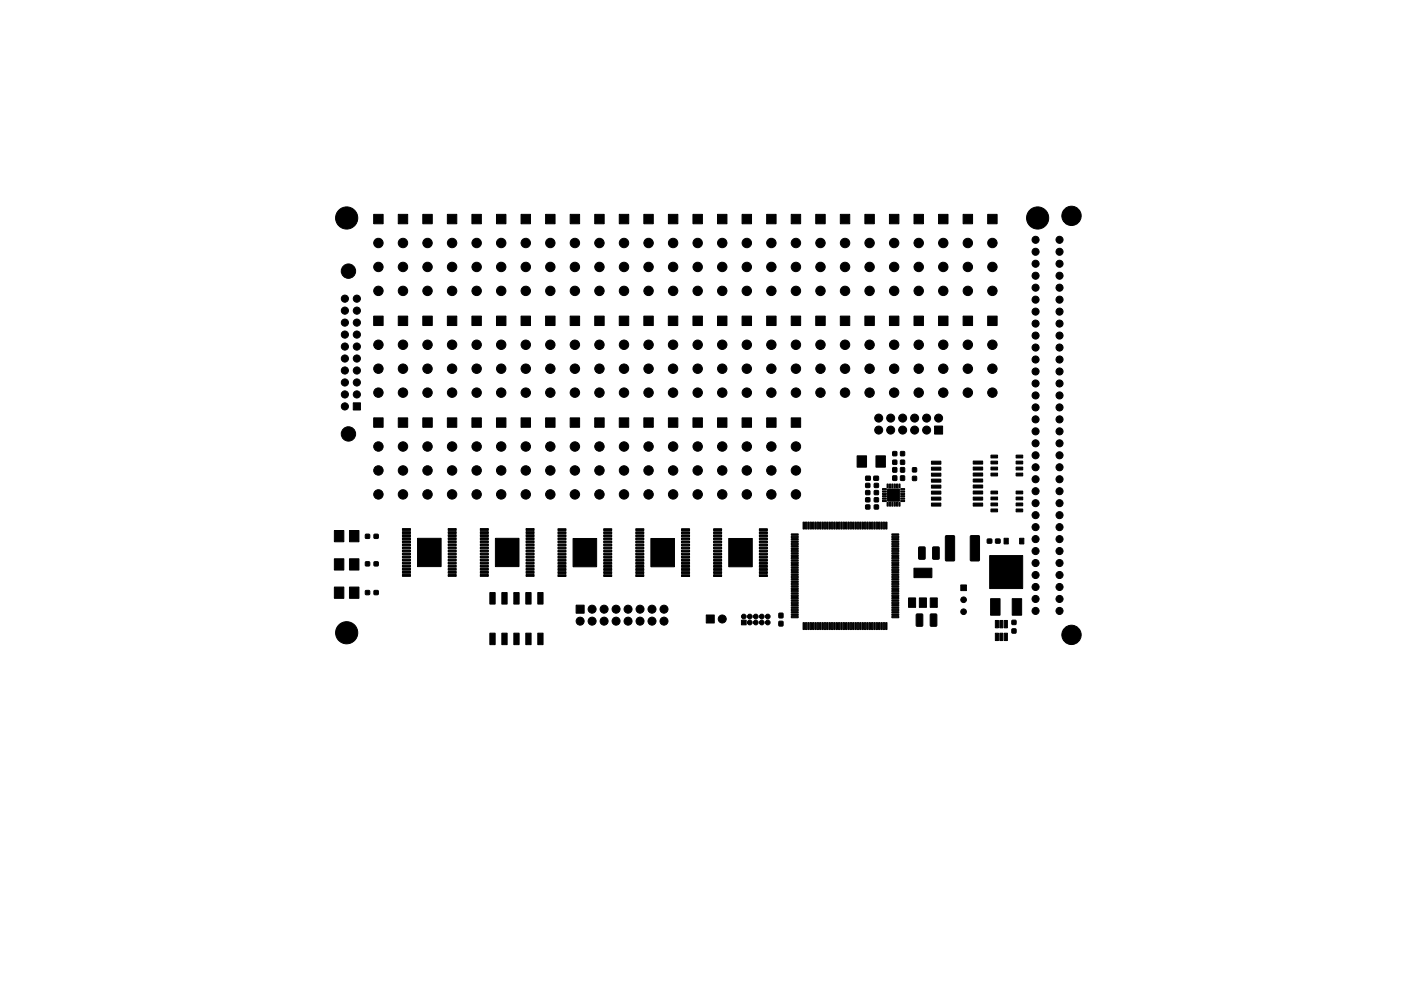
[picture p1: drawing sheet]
<svg xmlns="http://www.w3.org/2000/svg" width="297mm" height="210mm" viewBox="0 0 297 210" stroke-linecap="round" stroke-linejoin="round" font-family="sans-serif">
<g fill="#000" stroke="#000" stroke-width=".21">
<path d="M79.2 45.5h2v2h-2zM84.4 45.5h2v2h-2zM89.6 45.5h2v2h-2zM94.9 45.5h2v2h-2zM100.1 45.5h2v2h-2zM105.3 45.5h2v2h-2zM110.5 45.5h2v2h-2zM115.7 45.5h2v2h-2zM120.9 45.5h2v2h-2zM126.1 45.5h2v2h-2zM131.3 45.5h2v2h-2zM136.5 45.5h2v2h-2z"/>
<path d="M141.7 45.5h2v2h-2zM146.9 45.5h2v2h-2zM152.1 45.5h2v2h-2zM157.3 45.5h2v2h-2zM162.5 45.5h2v2h-2zM167.7 45.5h2v2h-2zM173 45.5h2v2h-2zM178.2 45.5h2v2h-2zM183.4 45.5h2v2h-2zM188.6 45.5h2v2h-2zM193.8 45.5h2v2h-2zM199 45.5h2v2h-2z"/>
<path d="M204.2 45.5h2v2h-2zM209.4 45.5h2v2h-2zM79.2 67.1h2v2h-2zM84.4 67.1h2v2h-2zM89.6 67.1h2v2h-2zM94.9 67.1h2v2h-2zM100.1 67.1h2v2h-2zM105.3 67.1h2v2h-2zM110.5 67.1h2v2h-2zM115.7 67.1h2v2h-2zM120.9 67.1h2v2h-2zM126.1 67.1h2v2h-2z"/>
<path d="M131.3 67.1h2v2h-2zM136.5 67.1h2v2h-2zM141.7 67.1h2v2h-2zM146.9 67.1h2v2h-2zM152.1 67.1h2v2h-2zM157.3 67.1h2v2h-2zM162.5 67.1h2v2h-2zM167.7 67.1h2v2h-2zM173 67.1h2v2h-2zM178.2 67.1h2v2h-2zM183.4 67.1h2v2h-2zM188.6 67.1h2v2h-2z"/>
<path d="M193.8 67.1h2v2h-2zM199 67.1h2v2h-2zM204.2 67.1h2v2h-2zM209.4 67.1h2v2h-2zM74.9 85.5h1.5v1.5h-1.5zM79.2 88.7h2v2h-2zM84.4 88.7h2v2h-2zM89.6 88.7h2v2h-2zM94.9 88.7h2v2h-2zM100.1 88.7h2v2h-2zM105.3 88.7h2v2h-2zM110.5 88.7h2v2h-2z"/>
<path d="M115.7 88.7h2v2h-2zM120.9 88.7h2v2h-2zM126.1 88.7h2v2h-2zM131.3 88.7h2v2h-2zM136.5 88.7h2v2h-2zM141.7 88.7h2v2h-2zM146.9 88.7h2v2h-2zM152.1 88.7h2v2h-2zM157.3 88.7h2v2h-2zM162.5 88.7h2v2h-2zM167.7 88.7h2v2h-2zM181.7 96.7h2v2.4h-2z"/>
<path d="M185.7 96.7h2v2.4h-2zM189.3 95.8h.8v.9h-.8zM189.3 97.7h.8v.8h-.8zM189.3 99.2l.8 .1v.9l-.8-.1zM191 95.8h.8v.9h-.8zM191 97.7h.8v.8h-.8zM191 99.2l.8 .1-.1 .9-.8-.1zM193.5 99.3h.8v.8h-.8zM197.5 97.8h2v.7h-2zM197.5 99.1h2v.7h-2zM198.1 90.4h1.7v1.7h-1.7zM206.3 99.1h2v.6h-2z"/>
<path d="M206.3 97.8h2v.7h-2zM210.1 96.6h1.4v.6h-1.4zM210.1 97.8h1.4v.6h-1.4zM210.1 99.1h1.4v.6h-1.4zM215.4 96.6h1.4v.6h-1.4zM215.4 97.8h1.4v.6h-1.4zM215.4 99.1h1.4v.6h-1.4zM70.9 118.6h2v2.3h-2zM70.9 112.6h2v2.3h-2zM74.1 118.6h2v2.3h-2zM74.1 112.6h2v2.3h-2zM77.5 119.2h.8v.8h-.8z"/>
<path d="M77.5 113.4h.8v.8h-.8zM79.3 119.2h.9v.8h-.9zM79.3 113.4h.9v.8h-.9zM85.3 119.3h1.7v.4h-1.7zM85.3 118.7h1.7v.3h-1.7zM85.3 118h1.7v.4h-1.7zM85.3 117.4h1.7v.3h-1.7zM85.3 116.7h1.7v.4h-1.7zM85.3 116.1h1.7v.3h-1.7zM85.3 115.4h1.7v.4h-1.7zM85.3 114.8h1.7v.3h-1.7zM85.3 114.1h1.7v.4h-1.7z"/>
<path d="M85.3 113.5h1.7v.3h-1.7zM85.3 112.8h1.7v.4h-1.7zM85.3 112.2h1.7v.3h-1.7zM95 114.1h1.7v.4h-1.7zM95 112.2h1.7v.3h-1.7zM95 118.7h1.7v.3h-1.7zM95 119.3h1.7v.4h-1.7zM95 114.8h1.7v.3h-1.7zM95 113.5h1.7v.3h-1.7zM95 116.1h1.7v.3h-1.7zM95 117.4h1.7v.3h-1.7zM95 115.4h1.7v.4h-1.7z"/>
<path d="M95 116.7h1.7v.4h-1.7zM95 112.8h1.7v.4h-1.7zM95 118h1.7v.4h-1.7zM101.8 119.3h1.7v.4h-1.7zM101.8 118.7h1.7v.3h-1.7zM101.8 118h1.7v.4h-1.7zM101.8 117.4h1.7v.3h-1.7zM101.8 116.7h1.7v.4h-1.7zM101.8 116.1h1.7v.3h-1.7zM101.8 115.4h1.7v.4h-1.7zM101.8 114.8h1.7v.3h-1.7zM101.8 114.1h1.7v.4h-1.7z"/>
<path d="M101.8 113.5h1.7v.3h-1.7zM101.8 112.8h1.7v.4h-1.7zM101.8 112.2h1.7v.3h-1.7zM111.5 114.1h1.7v.4h-1.7zM111.5 112.2h1.7v.3h-1.7zM111.5 118.7h1.7v.3h-1.7zM111.5 119.3h1.7v.4h-1.7zM111.5 114.8h1.7v.3h-1.7zM111.5 113.5h1.7v.3h-1.7zM111.5 116.1h1.7v.3h-1.7zM111.5 117.4h1.7v.3h-1.7zM111.5 115.4h1.7v.4h-1.7z"/>
<path d="M111.5 116.7h1.7v.4h-1.7zM111.5 112.8h1.7v.4h-1.7zM111.5 118h1.7v.4h-1.7zM118.3 119.3h1.7v.4h-1.7zM118.3 118.7h1.7v.4h-1.7zM118.3 118h1.7v.4h-1.7zM118.3 117.4h1.7v.4h-1.7zM118.3 116.7h1.7v.4h-1.7zM118.3 116.1h1.7v.4h-1.7zM118.3 115.4h1.7v.4h-1.7zM118.3 114.8h1.7v.4h-1.7zM118.3 114.1h1.7v.4h-1.7z"/>
<path d="M118.3 113.5h1.7v.4h-1.7zM118.3 112.8h1.7v.4h-1.7zM118.3 112.2h1.7v.4h-1.7zM128 114.1h1.7v.4h-1.7zM128 112.2h1.7v.4h-1.7zM128 118.7h1.7v.4h-1.7zM128 119.3h1.7v.4h-1.7zM128 114.8h1.7v.4h-1.7zM128 113.5h1.7v.4h-1.7zM128 116.1h1.7v.4h-1.7zM128 117.4h1.7v.4h-1.7zM128 115.4h1.7v.4h-1.7z"/>
<path d="M128 116.7h1.7v.4h-1.7zM128 112.8h1.7v.4h-1.7zM128 118h1.7v.4h-1.7zM134.8 119.3h1.7v.4h-1.7zM134.8 118.7h1.7v.4h-1.7zM134.8 118h1.7v.4h-1.7zM134.8 117.4h1.7v.4h-1.7zM134.8 116.7h1.7v.4h-1.7zM134.8 116.1h1.7v.4h-1.7zM134.8 115.4h1.7v.4h-1.7zM134.8 114.8h1.7v.4h-1.7zM134.8 114.1h1.7v.4h-1.7z"/>
<path d="M134.8 113.5h1.7v.4h-1.7zM134.8 112.8h1.7v.4h-1.7zM134.8 112.2h1.7v.4h-1.7zM144.5 114.1h1.7v.4h-1.7zM144.5 112.2h1.7v.4h-1.7zM144.5 118.7h1.7v.4h-1.7zM144.5 119.3h1.7v.4h-1.7zM144.5 114.8h1.7v.4h-1.7zM144.5 113.5h1.7v.4h-1.7zM144.5 116.1h1.7v.4h-1.7zM144.5 117.4h1.7v.4h-1.7zM144.5 115.4h1.7v.4h-1.7z"/>
<path d="M144.5 116.7h1.7v.4h-1.7zM144.5 112.8h1.7v.4h-1.7zM144.5 118h1.7v.4h-1.7zM151.3 119.3h1.7v.4h-1.7zM151.3 118.7h1.7v.4h-1.7zM151.3 118h1.7v.4h-1.7zM151.3 117.4h1.7v.4h-1.7zM151.3 116.7h1.7v.4h-1.7zM151.3 116.1h1.7v.4h-1.7zM151.3 115.4h1.7v.4h-1.7zM151.3 114.8h1.7v.4h-1.7zM151.3 114.1h1.7v.4h-1.7z"/>
<path d="M151.3 113.5h1.7v.4h-1.7zM151.3 112.8h1.7v.4h-1.7zM151.3 112.2h1.7v.4h-1.7zM161 114.1h1.7v.4h-1.7zM161 112.2h1.7v.4h-1.7zM161 118.7h1.7v.4h-1.7zM161 119.3h1.7v.4h-1.7zM161 114.8h1.7v.4h-1.7zM161 113.5h1.7v.4h-1.7zM161 116.1h1.7v.4h-1.7zM161 117.4h1.7v.4h-1.7zM161 115.4h1.7v.4h-1.7z"/>
<path d="M161 116.7h1.7v.4h-1.7zM161 112.8h1.7v.4h-1.7zM161 118h1.7v.4h-1.7zM167.8 113.3h1.4v.2l-1.4 .1zM167.8 113.8h1.4v.2l-1.4 .1zM167.8 114.3h1.4v.2l-1.4 .1zM167.8 114.8h1.4v.2l-1.4 .1zM167.8 115.3h1.4v.2l-1.4 .1zM167.8 115.8h1.4v.2l-1.4 .1zM167.8 116.3h1.4v.2l-1.4 .1zM167.8 116.8h1.4v.2l-1.4 .1zM167.8 117.3h1.4v.2l-1.4 .1z"/>
<path d="M167.8 117.8h1.4v.2l-1.4 .1zM167.8 118.3h1.4v.2l-1.4 .1zM167.8 118.8h1.4v.2l-1.4 .1zM167.8 119.3h1.4v.2l-1.4 .1zM167.8 119.8h1.4v.2l-1.4 .1zM170.3 110.8h.3l-.1 1.4h-.2zM170.8 110.8h.3l-.1 1.4h-.2zM171.3 110.8h.3l-.1 1.4h-.2zM171.8 110.8h.3l-.1 1.4h-.2zM172.3 110.8h.3l-.1 1.4h-.2zM172.8 110.8h.3l-.1 1.4h-.2zM173.3 110.8h.3l-.1 1.4h-.2z"/>
<path d="M173.8 110.8h.3l-.1 1.4h-.2zM174.3 110.8h.3l-.1 1.4h-.2zM174.8 110.8h.3l-.1 1.4h-.2zM175.3 110.8h.3l-.1 1.4h-.2zM175.8 110.8h.3l-.1 1.4h-.2zM176.3 110.8h.3l-.1 1.4h-.2zM176.8 110.8h.3l-.1 1.4h-.2zM177.3 110.8h.3l-.1 1.4h-.2zM177.8 110.8h.3l-.1 1.4h-.2zM178.3 110.8h.3l-.1 1.4h-.2zM178.8 110.8h.3l-.1 1.4h-.2zM179.3 110.8h.3l-.1 1.4h-.2z"/>
<path d="M179.8 110.8h.3l-.1 1.4h-.2zM180.3 110.8h.3l-.1 1.4h-.2zM180.8 110.8h.3l-.1 1.4h-.2zM181.3 110.8h.3l-.1 1.4h-.2zM181.8 110.8h.3l-.1 1.4h-.2zM182.3 110.8h.3l-.1 1.4h-.2zM182.8 110.8h.3l-.1 1.4h-.2zM183.3 110.8h.3l-.1 1.4h-.2zM183.8 110.8h.3l-.1 1.4h-.2zM183.6 107.2h.8v.8h-.8zM183.6 105.6h.8v.8h-.8zM183.6 102.6h.8v.8h-.8z"/>
<path d="M183.6 104.1h.8v.8h-.8zM183.6 101.1l.9-.1v.9h-.9zM184.3 110.8h.3l-.1 1.4h-.2zM184.8 110.8h.3l-.1 1.4h-.2zM185.3 110.8h.3l-.1 1.4h-.2zM185.8 110.8h.3l-.1 1.4h-.2zM185.4 107.2h.8v.8h-.8zM185.4 105.6h.8v.8h-.8zM185.4 102.6h.8v.8h-.8zM185.4 104.1h.8v.8h-.8zM185.3 101.1l.9-.1v.9h-.9zM186.3 110.8h.3l-.1 1.4h-.2z"/>
<path d="M186.8 110.8h.3l-.1 1.4h-.2zM187.3 110.8h.3l-.1 1.4h-.2zM187.1 106.2h.8v.2h-.7zM187.1 105.7h.8v.2h-.7zM187.1 105.2h.8v.2h-.7zM187.1 104.7h.8v.2h-.7zM187.1 104.2h.8v.2h-.7zM187.1 103.7h.8v.2h-.7zM187.8 110.8h.3l-.1 1.4h-.2zM188.1 106.6h.2v.8l-.2-.1zM188.1 102.7h.2v.8h-.2zM188.6 106.6h.2v.8l-.2-.1z"/>
<path d="M188.6 102.7h.2v.8h-.2zM189.1 106.6h.2v.8l-.2-.1zM189.1 102.7h.2v.8h-.2zM189.6 106.6h.2v.8l-.2-.1zM189.6 102.7h.2v.8h-.2zM189.3 101h.8v.9h-.8zM190.1 106.6h.2v.8l-.2-.1zM190.1 102.7h.2v.8h-.2zM189.1 119.8h1.4l.1 .2-1.5 .1zM189.1 119.3h1.4l.1 .2-1.5 .1zM189.1 118.8h1.4l.1 .2-1.5 .1zM189.1 118.3h1.4l.1 .2-1.5 .1z"/>
<path d="M189.1 117.8h1.4l.1 .2-1.5 .1zM189.1 117.3h1.4l.1 .2-1.5 .1zM189.1 116.8h1.4l.1 .2-1.5 .1zM189.1 116.3h1.4l.1 .2-1.5 .1zM189.1 115.8h1.4l.1 .2-1.5 .1zM189.1 115.3h1.4l.1 .2-1.5 .1zM189.1 114.8h1.4l.1 .2-1.5 .1zM189.1 114.3h1.4l.1 .2-1.5 .1zM189.1 113.8h1.4l.1 .2-1.5 .1zM189.1 113.3h1.4l.1 .2-1.5 .1zM188.2 103.8h2.5v2.5h-2.5zM190.6 106.6h.2v.8l-.2-.1z"/>
<path d="M190.6 102.7h.2v.8h-.2zM191 101h.8l-.1 .9h-.8zM191 103.7h.8v.2h-.8zM191 104.2h.8v.2h-.8zM191 104.7h.8v.2h-.8zM191 105.2h.8v.2h-.8zM191 105.7h.8v.2h-.8zM191 106.2h.8v.2h-.8zM193.5 101.1h.8v.8h-.8zM194.8 116.1l1.1-.1 .2 .1 .1 2.3-.2 .2-1 .1-.2-.2zM197.5 106.7h2v.7h-2zM197.5 100.4h2v.6h-2z"/>
<path d="M197.5 101.7h2v.6h-2zM197.5 102.9h2v.7h-2zM197.5 104.2h2v.6h-2zM197.5 105.5h2v.6h-2zM197.8 116.1l1.1-.1 .2 .1v2.3l-.1 .2-1.1 .1-.2-.2zM200.5 113.7l1.7-.1 .2 .2v5l-.2 .2h-1.5l-.3-.2zM206.3 106.7h2v.7h-2zM206.3 105.5h2v.6h-2zM206.3 104.2h2v.6h-2zM206.3 102.9h2v.6h-2zM206.3 101.6h2v.7h-2zM206.3 100.4h2v.6h-2z"/>
<path d="M205.8 113.7l1.7-.1 .2 .2v5l-.2 .2h-1.6l-.2-.2zM210.1 104.2h1.4v.6h-1.4zM210.1 105.5h1.4v.6h-1.4zM210.1 106.7h1.4v.6h-1.4zM210.1 108h1.4v.6h-1.4zM210.1 100.4h1.4v.6h-1.4zM209.3 114.4h.9l.1 .8h-.9zM211.1 114.4h.9v.8h-.9zM212.9 114.2h.9v1.2h-.9zM215.4 104.2h1.4v.6h-1.4zM215.4 105.5h1.4v.6h-1.4zM215.4 106.7h1.4v.6h-1.4z"/>
<path d="M215.4 108h1.4v.6h-1.4zM215.4 100.4h1.4v.6h-1.4zM216.2 114.2h.9v1.2h-.9zM70.9 124.6h2v2.3h-2zM74.1 124.6h2v2.3h-2zM77.5 125.3h.8v.8h-.8zM79.3 125.3h.9v.8h-.9zM85.3 121.9h1.7v.4h-1.7zM85.3 121.3h1.7v.3h-1.7zM85.3 120.6h1.7v.4h-1.7zM85.3 120h1.7v.3h-1.7zM88.5 114.2h5v6h-5z"/>
<path d="M95 120.6h1.7v.4h-1.7zM95 121.9h1.7v.4h-1.7zM95 121.3h1.7v.3h-1.7zM95 120h1.7v.3h-1.7zM101.8 121.9h1.7v.4h-1.7zM101.8 121.3h1.7v.3h-1.7zM101.8 120.6h1.7v.4h-1.7zM101.8 120h1.7v.3h-1.7zM103.9 125.7h1.1v2.5h-1.1zM103.9 134.3h1.1v2.5h-1.1zM105 114.2h5v6h-5zM106.4 125.7h1.1v2.5h-1.1z"/>
<path d="M106.4 134.3h1.1v2.5h-1.1zM108.9 125.7h1.2v2.5h-1.2zM108.9 134.3h1.2v2.5h-1.2zM111.5 120.6h1.7v.4h-1.7zM111.5 121.9h1.7v.4h-1.7zM111.5 121.3h1.7v.3h-1.7zM111.5 120h1.7v.3h-1.7zM111.5 134.3h1.1v2.5h-1.1zM111.5 125.7h1.1v2.5h-1.1zM114 134.3h1.1v2.5h-1.1zM114 125.7h1.1v2.5h-1.1zM118.3 121.9h1.7v.4h-1.7z"/>
<path d="M118.3 121.3h1.7v.4h-1.7zM118.3 120.6h1.7v.4h-1.7zM118.3 120h1.7v.4h-1.7zM121.5 114.2h5v6h-5zM122.2 128.4h1.6v1.7h-1.6zM128 120.6h1.7v.4h-1.7zM128 121.9h1.7v.4h-1.7zM128 121.3h1.7v.4h-1.7zM128 120h1.7v.4h-1.7zM134.8 121.9h1.7v.4h-1.7zM134.8 121.3h1.7v.4h-1.7zM134.8 120.6h1.7v.4h-1.7z"/>
<path d="M134.8 120h1.7v.4h-1.7zM138 114.2h5v6h-5zM144.5 120.6h1.7v.4h-1.7zM144.5 121.9h1.7v.4h-1.7zM144.5 121.3h1.7v.4h-1.7zM144.5 120h1.7v.4h-1.7zM151.3 121.9h1.7v.4h-1.7zM151.3 121.3h1.7v.4h-1.7zM151.3 120.6h1.7v.4h-1.7zM151.3 120h1.7v.4h-1.7zM149.7 130.5h1.7v1.7h-1.7zM154.5 114.2h5v6h-5z"/>
<path d="M157.2 131.6h1v1h-1zM161 120.6h1.7v.4h-1.7zM161 121.9h1.7v.4h-1.7zM161 121.3h1.7v.4h-1.7zM161 120h1.7v.4h-1.7zM165.2 130.1h.8v1l-.8-.1zM165.2 131.8l.8 .1v.9h-.8zM167.8 120.3h1.4v.2l-1.4 .1zM167.8 120.8h1.4v.2l-1.4 .1zM167.8 121.3h1.4v.2l-1.4 .1zM167.8 121.8h1.4v.2l-1.4 .1zM167.8 122.3h1.4v.2l-1.4 .1z"/>
<path d="M167.8 122.8h1.4v.2l-1.4 .1zM167.8 123.3h1.4v.2l-1.4 .1zM167.8 123.8h1.4v.2l-1.4 .1zM167.8 124.3h1.4v.2l-1.4 .1zM167.8 124.8h1.4v.2l-1.4 .1zM167.8 125.3h1.4v.2l-1.4 .1zM167.8 125.8h1.4v.2l-1.4 .1zM167.8 126.3h1.4v.2l-1.4 .1zM167.8 126.8h1.4v.2l-1.4 .1zM167.8 127.3h1.4v.2l-1.4 .1zM167.8 127.8h1.4v.2l-1.4 .1zM167.8 128.3h1.4v.2l-1.4 .1z"/>
<path d="M167.8 128.8h1.4v.2l-1.4 .1zM167.8 129.3h1.4v.2l-1.4 .1zM167.8 129.8h1.4v.2l-1.4 .1zM167.8 130.3h1.4v.2l-1.4 .1zM167.8 130.8h1.4v.2l-1.4 .1zM170.3 132.1l.3 .1-.1 1.4-.2-.1zM170.8 132.1l.3 .1-.1 1.4-.2-.1zM171.3 132.1l.3 .1-.1 1.4-.2-.1zM171.8 132.1l.3 .1-.1 1.4-.2-.1zM172.3 132.1l.3 .1-.1 1.4-.2-.1zM172.8 132.1l.3 .1-.1 1.4-.2-.1zM173.3 132.1l.3 .1-.1 1.4-.2-.1z"/>
<path d="M173.8 132.1l.3 .1-.1 1.4-.2-.1zM174.3 132.1l.3 .1-.1 1.4-.2-.1zM174.8 132.1l.3 .1-.1 1.4-.2-.1zM175.3 132.1l.3 .1-.1 1.4-.2-.1zM175.8 132.1l.3 .1-.1 1.4-.2-.1zM176.3 132.1l.3 .1-.1 1.4-.2-.1zM176.8 132.1l.3 .1-.1 1.4-.2-.1zM177.3 132.1l.3 .1-.1 1.4-.2-.1zM177.8 132.1l.3 .1-.1 1.4-.2-.1zM178.3 132.1l.3 .1-.1 1.4-.2-.1zM178.8 132.1l.3 .1-.1 1.4-.2-.1zM179.3 132.1l.3 .1-.1 1.4-.2-.1z"/>
<path d="M179.8 132.1l.3 .1-.1 1.4-.2-.1zM180.3 132.1l.3 .1-.1 1.4-.2-.1zM180.8 132.1l.3 .1-.1 1.4-.2-.1zM181.3 132.1l.3 .1-.1 1.4-.2-.1zM181.8 132.1l.3 .1-.1 1.4-.2-.1zM182.3 132.1l.3 .1-.1 1.4-.2-.1zM182.8 132.1l.3 .1-.1 1.4-.2-.1zM183.3 132.1l.3 .1-.1 1.4-.2-.1zM183.8 132.1l.3 .1-.1 1.4-.2-.1zM184.3 132.1l.3 .1-.1 1.4-.2-.1zM184.8 132.1l.3 .1-.1 1.4-.2-.1zM185.3 132.1l.3 .1-.1 1.4-.2-.1z"/>
<path d="M185.8 132.1l.3 .1-.1 1.4-.2-.1zM186.3 132.1l.3 .1-.1 1.4-.2-.1zM186.8 132.1l.3 .1-.1 1.4-.2-.1zM187.3 132.1l.3 .1-.1 1.4-.2-.1zM187.8 132.1l.3 .1-.1 1.4-.2-.1zM189.1 130.8h1.4l.1 .2-1.5 .1zM189.1 130.3h1.4l.1 .2-1.5 .1zM189.1 129.8h1.4l.1 .2-1.5 .1zM189.1 129.3h1.4l.1 .2-1.5 .1zM189.1 128.8h1.4l.1 .2-1.5 .1zM189.1 128.3h1.4l.1 .2-1.5 .1zM189.1 127.8h1.4l.1 .2-1.5 .1z"/>
<path d="M189.1 127.3h1.4l.1 .2-1.5 .1zM189.1 126.8h1.4l.1 .2-1.5 .1zM189.1 126.3h1.4l.1 .2-1.5 .1zM189.1 125.8h1.4l.1 .2-1.5 .1zM189.1 125.3h1.4l.1 .2-1.5 .1zM189.1 124.8h1.4l.1 .2-1.5 .1zM189.1 124.3h1.4l.1 .2-1.5 .1zM189.1 123.8h1.4l.1 .2-1.5 .1zM189.1 123.3h1.4l.1 .2-1.5 .1zM189.1 122.8h1.4l.1 .2-1.5 .1zM189.1 122.3h1.4l.1 .2-1.5 .1zM189.1 121.8h1.4l.1 .2-1.5 .1z"/>
<path d="M189.1 121.3h1.4l.1 .2-1.5 .1zM189.1 120.8h1.4l.1 .2-1.5 .1zM189.1 120.3h1.4l.1 .2-1.5 .1zM192.6 126.9h1.5v2h-1.5zM194.3 130.3l1.1-.1 .2 .2 .1 2.2-.2 .3h-1l-.2-.1zM194.9 126.9h1.5v2h-1.5zM193.8 120.6h3.8v2h-3.8zM197.3 130.3l1.1-.1 .2 .2v2.3l-.1 .2h-1.1l-.2-.2zM197.2 126.9h1.5v2h-1.5zM203.7 124.1h1.2v1.2h-1.2zM209.8 117.9h7v7h-7zM210 127h2v3.5h-2z"/>
<path d="M211 134.3h.7v1.6h-.7zM211 131.6h.7v1.6h-.7zM212 134.3h.6v1.6h-.6zM212 131.6h.6v1.6h-.6zM212.9 134.3h.7v1.6h-.7zM212.9 131.6h.7v1.6h-.7zM214.6 127h2v3.5h-2zM214.6 133.5h.8v.8h-.8zM214.6 131.6h.8v.9h-.8z"/>
<circle cx="73.5" cy="46.2" r="2.35"/>
<circle cx="73.9" cy="57.5" r="1.53"/>
<circle cx="80.2" cy="56.6" r="1"/>
<circle cx="80.2" cy="51.6" r="1"/>
<circle cx="85.4" cy="56.6" r="1"/>
<circle cx="85.4" cy="51.6" r="1"/>
<circle cx="90.6" cy="56.6" r="1"/>
<circle cx="90.6" cy="51.6" r="1"/>
<circle cx="95.9" cy="56.6" r="1"/>
<circle cx="95.9" cy="51.6" r="1"/>
<circle cx="101.1" cy="51.6" r="1"/>
<circle cx="101.1" cy="56.6" r="1"/>
<circle cx="106.3" cy="56.6" r="1"/>
<circle cx="106.3" cy="51.6" r="1"/>
<circle cx="111.5" cy="51.6" r="1"/>
<circle cx="111.5" cy="56.6" r="1"/>
<circle cx="116.7" cy="51.6" r="1"/>
<circle cx="116.7" cy="56.6" r="1"/>
<circle cx="121.9" cy="51.6" r="1"/>
<circle cx="121.9" cy="56.6" r="1"/>
<circle cx="127.1" cy="51.6" r="1"/>
<circle cx="127.1" cy="56.6" r="1"/>
<circle cx="132.3" cy="56.6" r="1"/>
<circle cx="132.3" cy="51.6" r="1"/>
<circle cx="137.5" cy="51.6" r="1"/>
<circle cx="137.5" cy="56.6" r="1"/>
<circle cx="142.7" cy="56.6" r="1"/>
<circle cx="142.7" cy="51.6" r="1"/>
<circle cx="147.9" cy="51.6" r="1"/>
<circle cx="147.9" cy="56.6" r="1"/>
<circle cx="153.1" cy="56.6" r="1"/>
<circle cx="153.1" cy="51.6" r="1"/>
<circle cx="158.3" cy="51.6" r="1"/>
<circle cx="158.3" cy="56.6" r="1"/>
<circle cx="163.5" cy="56.6" r="1"/>
<circle cx="163.5" cy="51.6" r="1"/>
<circle cx="168.7" cy="51.6" r="1"/>
<circle cx="168.7" cy="56.6" r="1"/>
<circle cx="174" cy="51.6" r="1"/>
<circle cx="174" cy="56.6" r="1"/>
<circle cx="179.2" cy="56.6" r="1"/>
<circle cx="179.2" cy="51.6" r="1"/>
<circle cx="184.4" cy="56.6" r="1"/>
<circle cx="184.4" cy="51.6" r="1"/>
<circle cx="189.6" cy="56.6" r="1"/>
<circle cx="189.6" cy="51.6" r="1"/>
<circle cx="194.8" cy="56.6" r="1"/>
<circle cx="194.8" cy="51.6" r="1"/>
<circle cx="200" cy="56.6" r="1"/>
<circle cx="200" cy="51.6" r="1"/>
<circle cx="205.2" cy="56.6" r="1"/>
<circle cx="205.2" cy="51.6" r="1"/>
<circle cx="210.4" cy="51.6" r="1"/>
<circle cx="210.4" cy="56.6" r="1"/>
<circle cx="219.6" cy="56" r=".75"/>
<circle cx="219.6" cy="53.4" r=".75"/>
<circle cx="219.6" cy="50.9" r=".75"/>
<circle cx="219.6" cy="58.5" r=".75"/>
<circle cx="220" cy="46.2" r="2.35"/>
<circle cx="224.6" cy="53.4" r=".75"/>
<circle cx="224.6" cy="56" r=".75"/>
<circle cx="224.6" cy="58.5" r=".75"/>
<circle cx="224.6" cy="50.9" r=".75"/>
<circle cx="227.2" cy="45.8" r="2.05"/>
<circle cx="73.1" cy="78.6" r=".76"/>
<circle cx="73.1" cy="73.5" r=".76"/>
<circle cx="73.1" cy="68.4" r=".76"/>
<circle cx="73.1" cy="65.9" r=".76"/>
<circle cx="73.1" cy="63.4" r=".76"/>
<circle cx="73.1" cy="71" r=".76"/>
<circle cx="73.1" cy="76.1" r=".76"/>
<circle cx="75.7" cy="73.5" r=".76"/>
<circle cx="75.7" cy="68.4" r=".76"/>
<circle cx="75.7" cy="63.4" r=".76"/>
<circle cx="75.7" cy="76.1" r=".76"/>
<circle cx="75.7" cy="78.6" r=".76"/>
<circle cx="75.7" cy="71" r=".76"/>
<circle cx="75.7" cy="65.9" r=".76"/>
<circle cx="80.2" cy="61.7" r="1"/>
<circle cx="80.2" cy="78.2" r="1"/>
<circle cx="80.2" cy="73.1" r="1"/>
<circle cx="85.4" cy="78.2" r="1"/>
<circle cx="85.4" cy="61.7" r="1"/>
<circle cx="85.4" cy="73.1" r="1"/>
<circle cx="90.6" cy="61.7" r="1"/>
<circle cx="90.6" cy="78.2" r="1"/>
<circle cx="90.6" cy="73.1" r="1"/>
<circle cx="95.9" cy="78.2" r="1"/>
<circle cx="95.9" cy="61.7" r="1"/>
<circle cx="95.9" cy="73.1" r="1"/>
<circle cx="101.1" cy="78.2" r="1"/>
<circle cx="101.1" cy="73.1" r="1"/>
<circle cx="101.1" cy="61.7" r="1"/>
<circle cx="106.3" cy="78.2" r="1"/>
<circle cx="106.3" cy="61.7" r="1"/>
<circle cx="106.3" cy="73.1" r="1"/>
<circle cx="111.5" cy="61.7" r="1"/>
<circle cx="111.5" cy="73.1" r="1"/>
<circle cx="111.5" cy="78.2" r="1"/>
<circle cx="116.7" cy="73.1" r="1"/>
<circle cx="116.7" cy="78.2" r="1"/>
<circle cx="116.7" cy="61.7" r="1"/>
<circle cx="121.9" cy="78.2" r="1"/>
<circle cx="121.9" cy="73.1" r="1"/>
<circle cx="121.9" cy="61.7" r="1"/>
<circle cx="127.1" cy="61.7" r="1"/>
<circle cx="127.1" cy="73.1" r="1"/>
<circle cx="127.1" cy="78.2" r="1"/>
<circle cx="132.3" cy="78.2" r="1"/>
<circle cx="132.3" cy="73.1" r="1"/>
<circle cx="132.3" cy="61.7" r="1"/>
<circle cx="137.5" cy="61.7" r="1"/>
<circle cx="137.5" cy="73.1" r="1"/>
<circle cx="137.5" cy="78.2" r="1"/>
<circle cx="142.7" cy="78.2" r="1"/>
<circle cx="142.7" cy="73.1" r="1"/>
<circle cx="142.7" cy="61.7" r="1"/>
<circle cx="147.9" cy="78.2" r="1"/>
<circle cx="147.9" cy="61.7" r="1"/>
<circle cx="147.9" cy="73.1" r="1"/>
<circle cx="153.1" cy="61.7" r="1"/>
<circle cx="153.1" cy="78.2" r="1"/>
<circle cx="153.1" cy="73.1" r="1"/>
<circle cx="158.3" cy="73.1" r="1"/>
<circle cx="158.3" cy="78.2" r="1"/>
<circle cx="158.3" cy="61.7" r="1"/>
<circle cx="163.5" cy="78.2" r="1"/>
<circle cx="163.5" cy="61.7" r="1"/>
<circle cx="163.5" cy="73.1" r="1"/>
<circle cx="168.7" cy="78.2" r="1"/>
<circle cx="168.7" cy="73.1" r="1"/>
<circle cx="168.7" cy="61.7" r="1"/>
<circle cx="174" cy="73.1" r="1"/>
<circle cx="174" cy="78.2" r="1"/>
<circle cx="174" cy="61.7" r="1"/>
<circle cx="179.2" cy="78.2" r="1"/>
<circle cx="179.2" cy="73.1" r="1"/>
<circle cx="179.2" cy="61.7" r="1"/>
<circle cx="184.4" cy="73.1" r="1"/>
<circle cx="184.4" cy="61.7" r="1"/>
<circle cx="184.4" cy="78.2" r="1"/>
<circle cx="189.6" cy="73.1" r="1"/>
<circle cx="189.6" cy="61.7" r="1"/>
<circle cx="189.6" cy="78.2" r="1"/>
<circle cx="194.8" cy="61.7" r="1"/>
<circle cx="194.8" cy="73.1" r="1"/>
<circle cx="194.8" cy="78.2" r="1"/>
<circle cx="200" cy="78.2" r="1"/>
<circle cx="200" cy="61.7" r="1"/>
<circle cx="200" cy="73.1" r="1"/>
<circle cx="205.2" cy="61.7" r="1"/>
<circle cx="205.2" cy="78.2" r="1"/>
<circle cx="205.2" cy="73.1" r="1"/>
<circle cx="210.4" cy="73.1" r="1"/>
<circle cx="210.4" cy="78.2" r="1"/>
<circle cx="210.4" cy="61.7" r="1"/>
<circle cx="219.6" cy="61" r=".75"/>
<circle cx="219.6" cy="78.8" r=".75"/>
<circle cx="219.6" cy="68.7" r=".75"/>
<circle cx="219.6" cy="63.6" r=".75"/>
<circle cx="219.6" cy="73.7" r=".75"/>
<circle cx="219.6" cy="66.1" r=".75"/>
<circle cx="219.6" cy="71.2" r=".75"/>
<circle cx="219.6" cy="76.3" r=".75"/>
<circle cx="224.6" cy="76.3" r=".75"/>
<circle cx="224.6" cy="63.6" r=".75"/>
<circle cx="224.6" cy="71.2" r=".75"/>
<circle cx="224.6" cy="61" r=".75"/>
<circle cx="224.6" cy="73.7" r=".75"/>
<circle cx="224.6" cy="66.1" r=".75"/>
<circle cx="224.6" cy="68.7" r=".75"/>
<circle cx="224.6" cy="78.8" r=".75"/>
<circle cx="73.1" cy="86.2" r=".76"/>
<circle cx="73.1" cy="83.7" r=".76"/>
<circle cx="73.1" cy="81.1" r=".76"/>
<circle cx="73.9" cy="92.1" r="1.53"/>
<circle cx="75.7" cy="83.7" r=".76"/>
<circle cx="75.7" cy="81.1" r=".76"/>
<circle cx="80.2" cy="94.7" r="1"/>
<circle cx="80.2" cy="99.8" r="1"/>
<circle cx="80.2" cy="83.3" r="1"/>
<circle cx="85.4" cy="83.3" r="1"/>
<circle cx="85.4" cy="99.8" r="1"/>
<circle cx="85.4" cy="94.7" r="1"/>
<circle cx="90.6" cy="99.8" r="1"/>
<circle cx="90.6" cy="83.3" r="1"/>
<circle cx="90.6" cy="94.7" r="1"/>
<circle cx="95.9" cy="99.8" r="1"/>
<circle cx="95.9" cy="83.3" r="1"/>
<circle cx="95.9" cy="94.7" r="1"/>
<circle cx="101.1" cy="99.8" r="1"/>
<circle cx="101.1" cy="83.3" r="1"/>
<circle cx="101.1" cy="94.7" r="1"/>
<circle cx="106.3" cy="99.8" r="1"/>
<circle cx="106.3" cy="94.7" r="1"/>
<circle cx="106.3" cy="83.3" r="1"/>
<circle cx="111.5" cy="94.7" r="1"/>
<circle cx="111.5" cy="99.8" r="1"/>
<circle cx="111.5" cy="83.3" r="1"/>
<circle cx="116.7" cy="94.7" r="1"/>
<circle cx="116.7" cy="99.8" r="1"/>
<circle cx="116.7" cy="83.3" r="1"/>
<circle cx="121.9" cy="83.3" r="1"/>
<circle cx="121.9" cy="94.7" r="1"/>
<circle cx="121.9" cy="99.8" r="1"/>
<circle cx="127.1" cy="99.8" r="1"/>
<circle cx="127.1" cy="94.7" r="1"/>
<circle cx="127.1" cy="83.3" r="1"/>
<circle cx="132.3" cy="83.3" r="1"/>
<circle cx="132.3" cy="94.7" r="1"/>
<circle cx="132.3" cy="99.8" r="1"/>
<circle cx="137.5" cy="94.7" r="1"/>
<circle cx="137.5" cy="99.8" r="1"/>
<circle cx="137.5" cy="83.3" r="1"/>
<circle cx="142.7" cy="83.3" r="1"/>
<circle cx="142.7" cy="94.7" r="1"/>
<circle cx="142.7" cy="99.8" r="1"/>
<circle cx="147.9" cy="99.8" r="1"/>
<circle cx="147.9" cy="83.3" r="1"/>
<circle cx="147.9" cy="94.7" r="1"/>
<circle cx="153.1" cy="83.3" r="1"/>
<circle cx="153.1" cy="94.7" r="1"/>
<circle cx="153.1" cy="99.8" r="1"/>
<circle cx="158.3" cy="99.8" r="1"/>
<circle cx="158.3" cy="94.7" r="1"/>
<circle cx="158.3" cy="83.3" r="1"/>
<circle cx="163.5" cy="99.8" r="1"/>
<circle cx="163.5" cy="83.3" r="1"/>
<circle cx="163.5" cy="94.7" r="1"/>
<circle cx="168.7" cy="83.3" r="1"/>
<circle cx="168.7" cy="99.8" r="1"/>
<circle cx="168.7" cy="94.7" r="1"/>
<circle cx="174" cy="83.3" r="1"/>
<circle cx="179.2" cy="83.3" r="1"/>
<circle cx="184.4" cy="83.3" r="1"/>
<circle cx="186.3" cy="91.2" r=".85"/>
<circle cx="186.3" cy="88.7" r=".85"/>
<circle cx="188.8" cy="91.2" r=".85"/>
<circle cx="188.8" cy="88.7" r=".85"/>
<circle cx="189.6" cy="83.3" r="1"/>
<circle cx="191.4" cy="88.7" r=".85"/>
<circle cx="191.4" cy="91.2" r=".85"/>
<circle cx="193.9" cy="91.2" r=".85"/>
<circle cx="193.9" cy="88.7" r=".85"/>
<circle cx="194.8" cy="83.3" r="1"/>
<circle cx="196.5" cy="88.7" r=".85"/>
<circle cx="196.5" cy="91.2" r=".85"/>
<circle cx="199" cy="88.7" r=".85"/>
<circle cx="200" cy="83.3" r="1"/>
<circle cx="205.2" cy="83.3" r="1"/>
<circle cx="210.4" cy="83.3" r="1"/>
<circle cx="219.6" cy="83.9" r=".75"/>
<circle cx="219.6" cy="96.6" r=".75"/>
<circle cx="219.6" cy="81.4" r=".75"/>
<circle cx="219.6" cy="86.4" r=".75"/>
<circle cx="219.6" cy="89" r=".75"/>
<circle cx="219.6" cy="91.5" r=".75"/>
<circle cx="219.6" cy="94.1" r=".75"/>
<circle cx="219.6" cy="99.1" r=".75"/>
<circle cx="224.6" cy="89" r=".75"/>
<circle cx="224.6" cy="96.6" r=".75"/>
<circle cx="224.6" cy="86.4" r=".75"/>
<circle cx="224.6" cy="99.1" r=".75"/>
<circle cx="224.6" cy="81.4" r=".75"/>
<circle cx="224.6" cy="83.9" r=".75"/>
<circle cx="224.6" cy="94.1" r=".75"/>
<circle cx="224.6" cy="91.5" r=".75"/>
<circle cx="80.2" cy="104.9" r="1"/>
<circle cx="85.4" cy="104.9" r="1"/>
<circle cx="90.6" cy="104.9" r="1"/>
<circle cx="95.9" cy="104.9" r="1"/>
<circle cx="101.1" cy="104.9" r="1"/>
<circle cx="106.3" cy="104.9" r="1"/>
<circle cx="111.5" cy="104.9" r="1"/>
<circle cx="116.7" cy="104.9" r="1"/>
<circle cx="121.9" cy="104.9" r="1"/>
<circle cx="127.1" cy="104.9" r="1"/>
<circle cx="132.3" cy="104.9" r="1"/>
<circle cx="137.5" cy="104.9" r="1"/>
<circle cx="142.7" cy="104.9" r="1"/>
<circle cx="147.9" cy="104.9" r="1"/>
<circle cx="153.1" cy="104.9" r="1"/>
<circle cx="158.3" cy="104.9" r="1"/>
<circle cx="163.5" cy="104.9" r="1"/>
<circle cx="168.7" cy="104.9" r="1"/>
<circle cx="219.6" cy="106.8" r=".75"/>
<circle cx="219.6" cy="114.4" r=".75"/>
<circle cx="219.6" cy="111.8" r=".75"/>
<circle cx="219.6" cy="116.9" r=".75"/>
<circle cx="219.6" cy="119.5" r=".75"/>
<circle cx="219.6" cy="101.7" r=".75"/>
<circle cx="219.6" cy="109.3" r=".75"/>
<circle cx="219.6" cy="104.2" r=".75"/>
<circle cx="224.6" cy="109.3" r=".75"/>
<circle cx="224.6" cy="101.7" r=".75"/>
<circle cx="224.6" cy="111.8" r=".75"/>
<circle cx="224.6" cy="106.8" r=".75"/>
<circle cx="224.6" cy="119.5" r=".75"/>
<circle cx="224.6" cy="104.2" r=".75"/>
<circle cx="224.6" cy="114.4" r=".75"/>
<circle cx="224.6" cy="116.9" r=".75"/>
<circle cx="73.5" cy="134.2" r="2.35"/>
<circle cx="123" cy="131.8" r=".85"/>
<circle cx="125.5" cy="131.8" r=".85"/>
<circle cx="125.5" cy="129.2" r=".85"/>
<circle cx="128.1" cy="129.2" r=".85"/>
<circle cx="128.1" cy="131.8" r=".85"/>
<circle cx="130.6" cy="129.2" r=".85"/>
<circle cx="130.6" cy="131.8" r=".85"/>
<circle cx="133.2" cy="131.8" r=".85"/>
<circle cx="133.2" cy="129.2" r=".85"/>
<circle cx="135.7" cy="131.8" r=".85"/>
<circle cx="135.7" cy="129.2" r=".85"/>
<circle cx="138.2" cy="129.2" r=".85"/>
<circle cx="138.2" cy="131.8" r=".85"/>
<circle cx="140.8" cy="129.2" r=".85"/>
<circle cx="140.8" cy="131.8" r=".85"/>
<circle cx="153.1" cy="131.3" r=".85"/>
<circle cx="157.7" cy="130.8" r=".5"/>
<circle cx="159" cy="132.1" r=".5"/>
<circle cx="159" cy="130.8" r=".5"/>
<circle cx="160.2" cy="130.8" r=".5"/>
<circle cx="160.2" cy="132.1" r=".5"/>
<circle cx="161.5" cy="132.1" r=".5"/>
<circle cx="161.5" cy="130.8" r=".5"/>
<circle cx="162.8" cy="132.1" r=".5"/>
<circle cx="162.8" cy="130.8" r=".5"/>
<circle cx="204.3" cy="127.2" r=".6"/>
<circle cx="204.3" cy="129.8" r=".6"/>
<circle cx="219.6" cy="127.1" r=".75"/>
<circle cx="219.6" cy="129.6" r=".75"/>
<circle cx="219.6" cy="124.5" r=".75"/>
<circle cx="219.6" cy="122" r=".75"/>
<circle cx="224.6" cy="127.1" r=".75"/>
<circle cx="224.6" cy="129.6" r=".75"/>
<circle cx="224.6" cy="122" r=".75"/>
<circle cx="224.6" cy="124.5" r=".75"/>
<circle cx="227.2" cy="134.7" r="2.05"/>
</g>
</svg>
